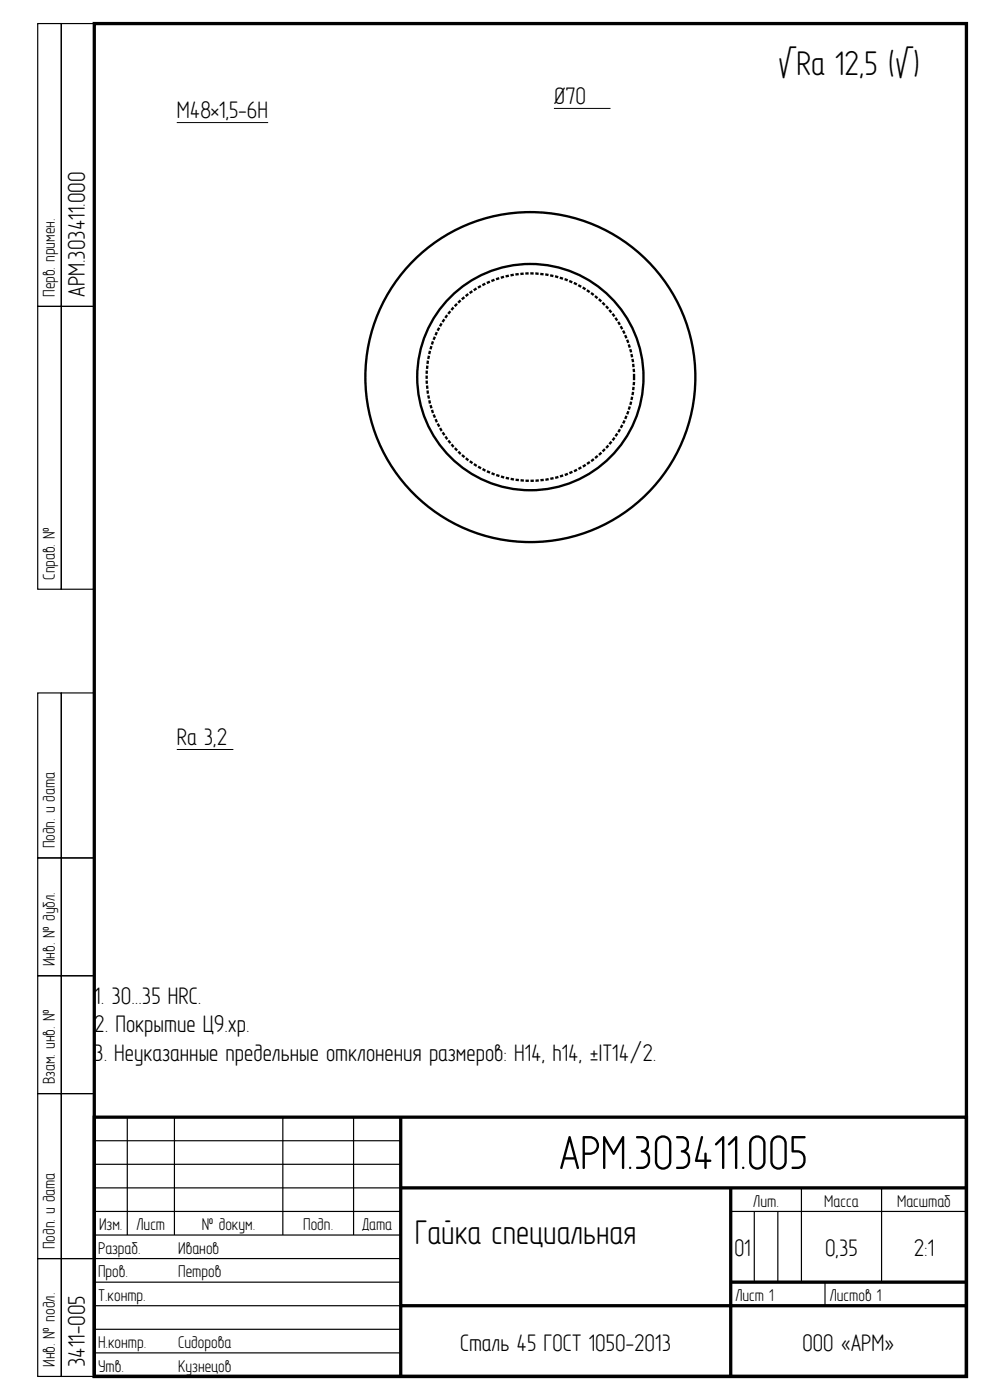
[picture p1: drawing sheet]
<svg xmlns="http://www.w3.org/2000/svg" width="210mm" height="297mm" viewBox="0 0 210 297" stroke-linecap="round" stroke-linejoin="round" font-family="sans-serif">
<defs><g id="words">
<text font-size="11" x="118.6" y="248">АРМ.303411.005</text>
<g font-size="7.9">
<text x="165" y="16">√Ra 12,5 (√)</text>
<text x="88" y="264">Гайка специальная</text>
</g>
<g font-size="5.5">
<text x="117.5" y="22">Ø70</text>
<text x="37.5" y="25">М48×1,5-6H</text>
<text x="18" y="63" transform="rotate(-90 18 63)">АРМ.303411.000</text>
<text x="37.5" y="158">Ra 3,2</text>
<text x="20" y="213">1. 30...35 HRC.</text>
<text x="20" y="219">2. Покрытие Ц9.хр.</text>
<text x="20" y="225">3. Неуказанные предельные отклонения размеров: H14, h14, ±IT14/2.</text>
<text x="155.8" y="266.5">О1</text>
<text x="175" y="266.5">0,35</text>
<text x="193.8" y="266.5">2:1</text>
<text x="97.6" y="286.5">Сталь 45 ГОСТ 1050-2013</text>
<text x="170.2" y="286.5">ООО «АРМ»</text>
<text x="18" y="290" transform="rotate(-90 18 290)">3411-005</text>
</g>
<g font-size="3.9">
<text x="11.6" y="63" transform="rotate(-90 11.6 63)">Перв. примен.</text>
<text x="11.6" y="123" transform="rotate(-90 11.6 123)">Справ. №</text>
<text x="11.6" y="180" transform="rotate(-90 11.6 180)">Подп. и дата</text>
<text x="11.6" y="205" transform="rotate(-90 11.6 205)">Инв. № дубл.</text>
<text x="11.6" y="230" transform="rotate(-90 11.6 230)">Взам. инв. №</text>
<text x="159.8" y="256">Лит.</text>
<text x="174.9" y="256">Масса</text>
<text x="190.3" y="256">Масштаб</text>
<text x="21" y="261">Изм.</text>
<text x="28.9" y="261">Лист</text>
<text x="42.8" y="261">№ докум.</text>
<text x="64.3" y="261">Подп.</text>
<text x="76.8" y="261">Дата</text>
<text x="11.6" y="265" transform="rotate(-90 11.6 265)">Подп. и дата</text>
<text x="20.8" y="266">Разраб.</text>
<text x="37.8" y="266">Иванов</text>
<text x="20.8" y="271">Пров.</text>
<text x="37.8" y="271">Петров</text>
<text x="20.8" y="276">Т.контр.</text>
<text x="156" y="276">Лист 1</text>
<text x="176" y="276">Листов 1</text>
<text x="20.8" y="286">Н.контр.</text>
<text x="37.8" y="286">Сидорова</text>
<text x="11.6" y="290" transform="rotate(-90 11.6 290)">Инв. № подл.</text>
<text x="20.8" y="291">Утв.</text>
<text x="37.8" y="291">Кузнецов</text>
</g>
</g></defs>
<path d="M20 5h185v287h-185zM20 237h185v55h-185zM85 237v55M85 252h120M155 252v40M85 277h120M155 272h50" fill="none" stroke="#000" stroke-width=".7" stroke-linecap="butt"/>
<g fill="none" stroke="#000" stroke-width=".25">
<path d="M8 5h5v60h-5zM13 5h7v60h-7zM8 65h5v60h-5zM13 65h7v60h-7zM8 147h5v35h-5zM13 147h7v35h-7zM8 182h5v25h-5zM13 182h7v25h-7zM8 207h5v25h-5zM13 207h7v25h-7zM8 232h5v35h-5zM13 232h7v35h-7z"/>
<path d="M27 237v25M37 237v25M60 237v25M75 237v25M20 242h65M20 247h65M20 252h65M20 257h65M155 257h50M160 257v15M165 257v15M170 252v20"/>
<path d="M187 252v20M8 267h5v25h-5zM13 267h7v25h-7zM20 262h65M20 267h65M20 272h65M20 277h65M175 272v5M20 282h65M20 287h65"/>
</g>
<g fill="none" stroke="#000" stroke-width=".5">
<circle cx="112.5" cy="80" r="24"/>
<circle cx="112.5" cy="80" r="35"/>
</g>
<path d="M134.5 80a22 22 0 0 0-32.5-19.3 22 22 0 0 0-1.6 37.7 22 22 0 0 0 34-16.5l.1-1.9" fill="none" stroke="#000" stroke-width=".5" stroke-dasharray=".7 .4" stroke-linecap="butt"/>
<path d="M37.5 26h19.4M117.5 23h12M37.5 159h12" fill="none" stroke="#000" stroke-width=".21"/>
<use href="#words"/>
</svg>
